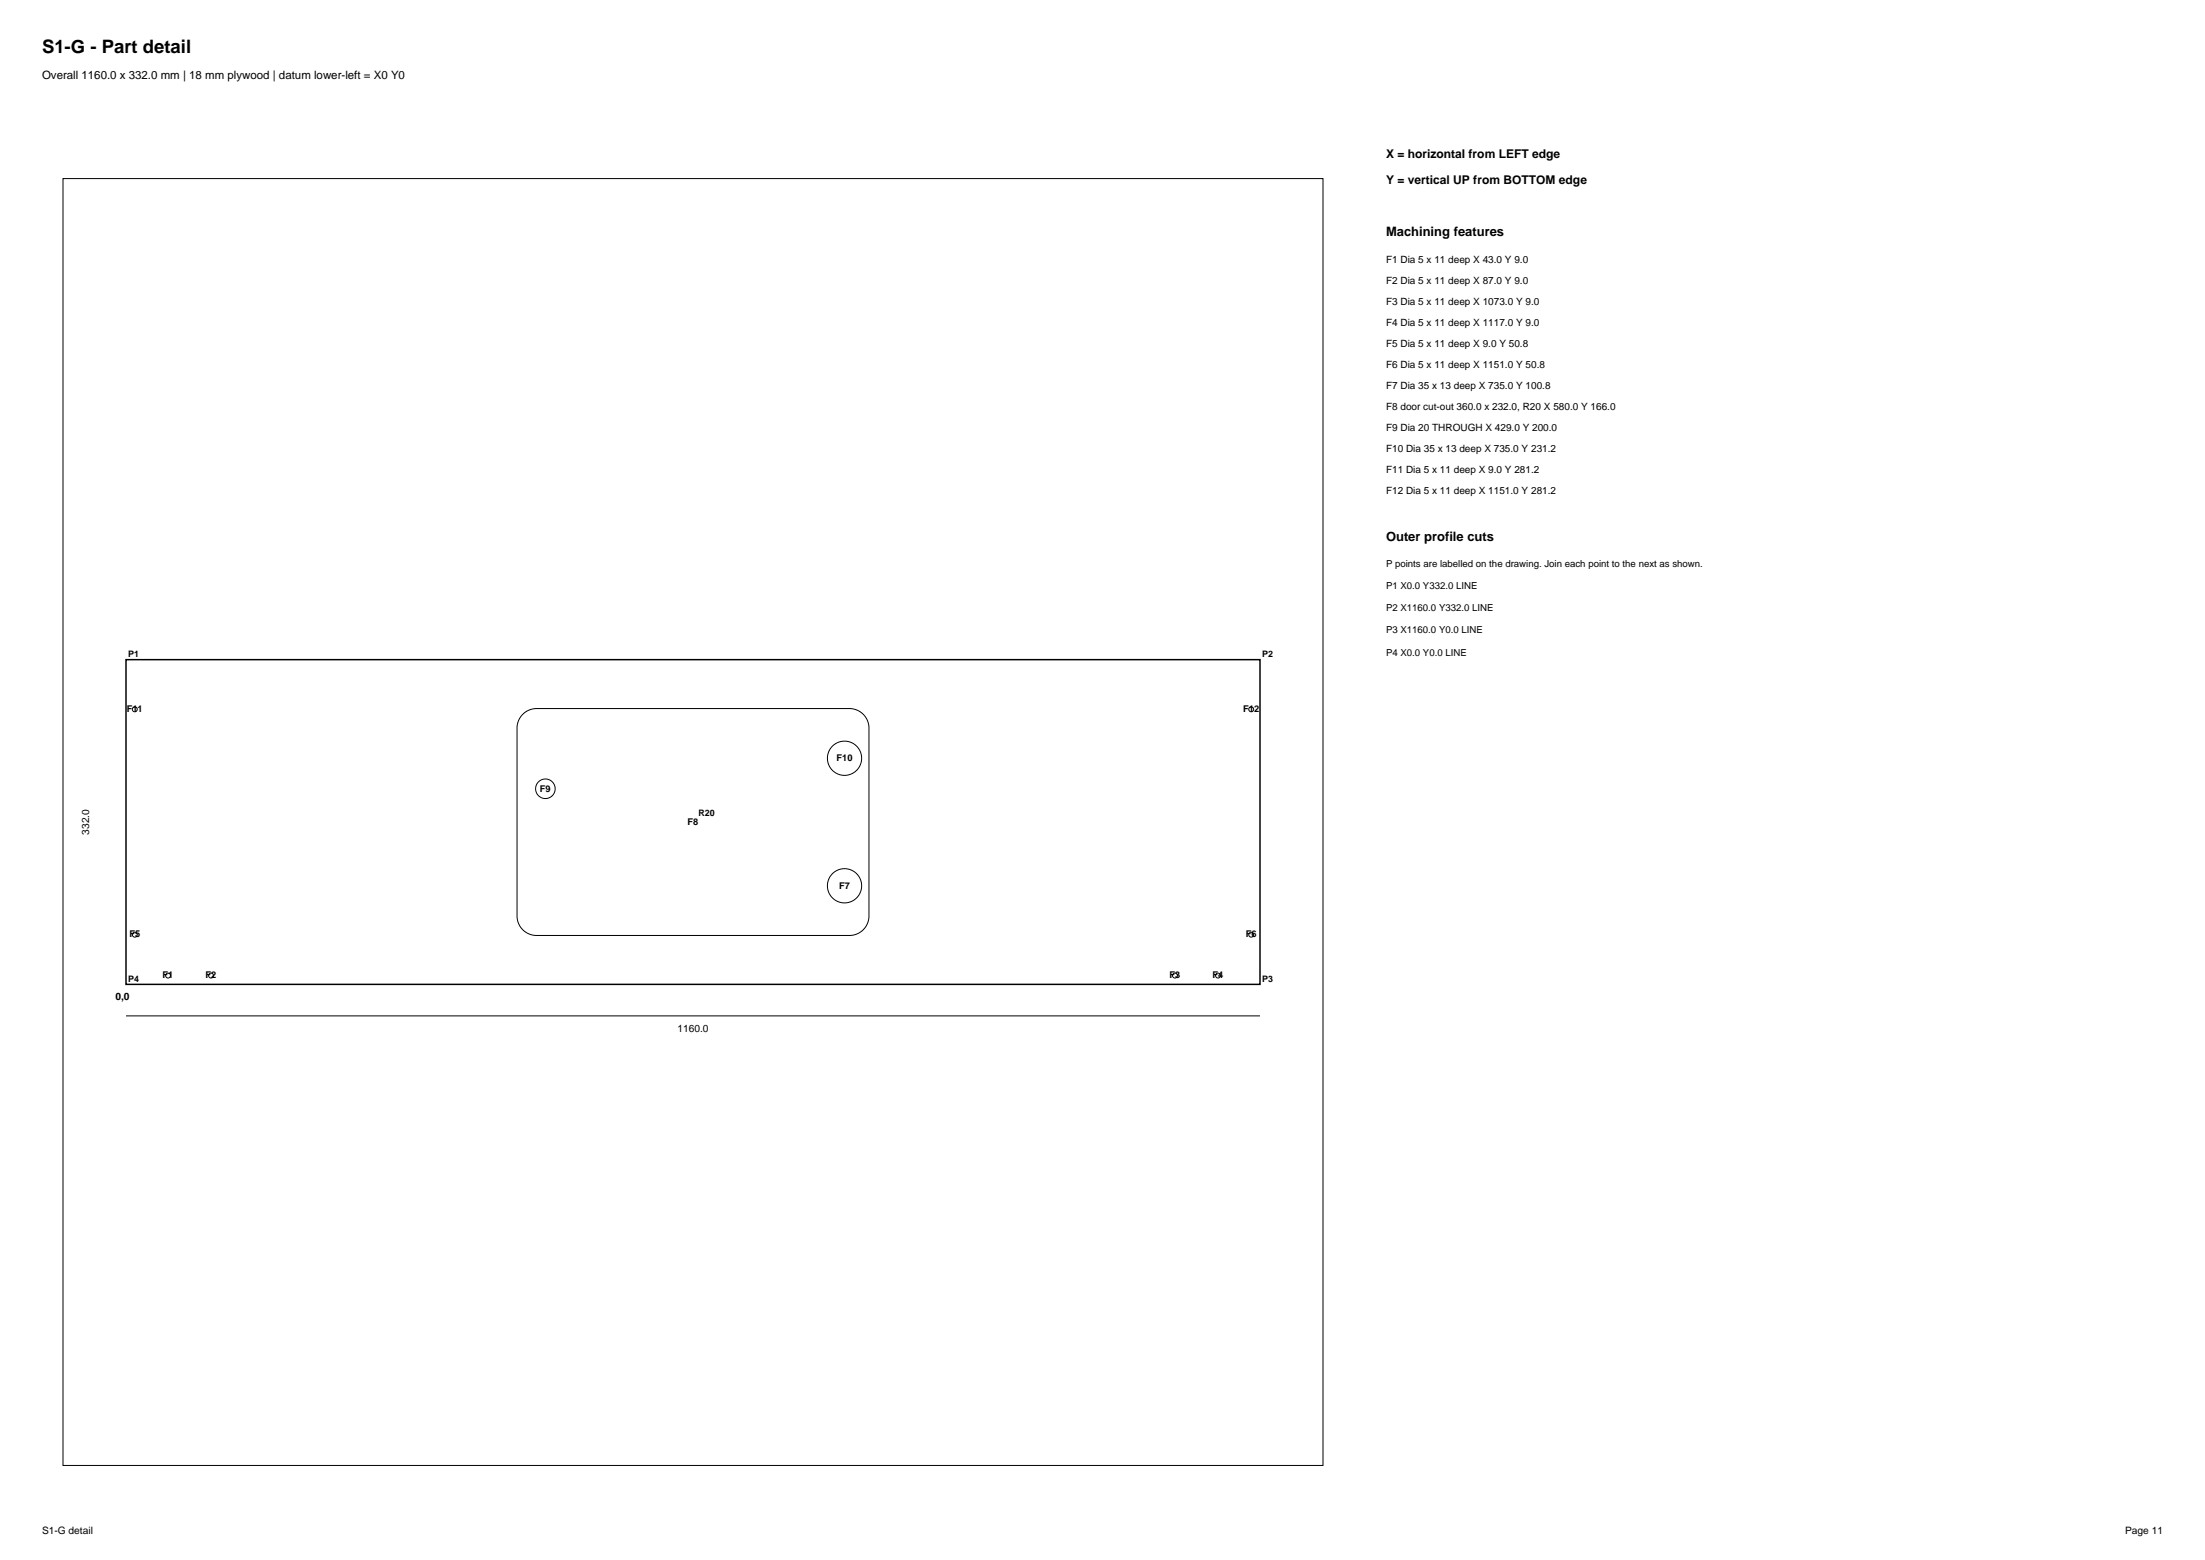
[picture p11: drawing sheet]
<svg xmlns="http://www.w3.org/2000/svg" width="420mm" height="297mm" viewBox="0 0 420 297" stroke-linecap="round" stroke-linejoin="round" font-family="sans-serif">
<defs><g id="words">
<text font-size="3.5" x="8" y="10">S1-G - Part detail</text>
<g font-size="2.5">
<text x="264" y="45">Machining features</text>
<text x="264" y="103">Outer profile cuts</text>
</g>
<g font-size="2.3">
<text x="264" y="30">X = horizontal from LEFT edge</text>
<text x="264" y="35">Y = vertical UP from BOTTOM edge</text>
</g>
<text font-size="2.2" x="8" y="15">Overall 1160.0 x 332.0 mm | 18 mm plywood | datum lower-left = X0 Y0</text>
<g font-size="1.9">
<text x="264" y="50">F1 Dia 5 x 11 deep X 43.0 Y 9.0</text>
<text x="264" y="54">F2 Dia 5 x 11 deep X 87.0 Y 9.0</text>
<text x="264" y="58">F3 Dia 5 x 11 deep X 1073.0 Y 9.0</text>
<text x="264" y="62">F4 Dia 5 x 11 deep X 1117.0 Y 9.0</text>
<text x="264" y="66">F5 Dia 5 x 11 deep X 9.0 Y 50.8</text>
<text x="264" y="70">F6 Dia 5 x 11 deep X 1151.0 Y 50.8</text>
<text x="264" y="74">F7 Dia 35 x 13 deep X 735.0 Y 100.8</text>
<text x="264" y="78">F8 door cut-out 360.0 x 232.0, R20 X 580.0 Y 166.0</text>
<text x="264" y="82">F9 Dia 20 THROUGH X 429.0 Y 200.0</text>
<text x="264" y="86">F10 Dia 35 x 13 deep X 735.0 Y 231.2</text>
<text x="264" y="90">F11 Dia 5 x 11 deep X 9.0 Y 281.2</text>
<text x="264" y="94">F12 Dia 5 x 11 deep X 1151.0 Y 281.2</text>
<text x="17" y="158.9" transform="rotate(-90 17 158.9)">332.0</text>
<text x="22" y="190.4">0,0</text>
<text x="129" y="196.4">1160.0</text>
<text x="8" y="292">S1-G detail</text>
<text x="404.8" y="292">Page 11</text>
</g>
<g font-size="1.8">
<text x="264" y="108">P points are labelled on the drawing. Join each point to the next as shown.</text>
<text x="264" y="112.2">P1 X0.0 Y332.0 LINE</text>
<text x="264" y="116.4">P2 X1160.0 Y332.0 LINE</text>
<text x="264" y="120.6">P3 X1160.0 Y0.0 LINE</text>
<text x="264" y="124.8">P4 X0.0 Y0.0 LINE</text>
<text x="24.2" y="135.6">F11</text>
<text x="236.8" y="135.6">F12</text>
<text x="159.3" y="144.9">F10</text>
<text x="102.9" y="150.7">F9</text>
<text x="131" y="157">F8</text>
<text x="159.8" y="169.2">F7</text>
<text x="24.6" y="178.5">F5</text>
<text x="237.3" y="178.5">F6</text>
<text x="31" y="186.3">F1</text>
<text x="39.2" y="186.3">F2</text>
<text x="222.8" y="186.3">F3</text>
<text x="231" y="186.3">F4</text>
</g>
<g font-size="1.7">
<text x="24.4" y="125.2">P1</text>
<text x="240.4" y="125.2">P2</text>
<text x="133.1" y="155.4">R20</text>
<text x="24.4" y="187">P4</text>
<text x="240.4" y="187">P3</text>
</g>
</g></defs>
<g fill="none" stroke="#000" stroke-width=".19">
<path d="M12 34h240v245h-240zM99.6 136l1.1-.8 1.5-.3h59.6l1 .1 .9 .4 .8 .7 .5 .7 .4 .8 .1 .9v35.9l-.1 1-.4 .9-.6 .7-.7 .6-.9 .4-.9 .1h-59.7l-1-.1-.9-.4-.8-.7-.5-.7-.4-.8-.1-1v-35.9l.3-1.4zM24 193.4h216"/>
<circle cx="25.7" cy="135" r=".47"/>
<circle cx="238.3" cy="135" r=".47"/>
<circle cx="103.9" cy="150.2" r="1.86"/>
<circle cx="160.9" cy="144.4" r="3.3"/>
<circle cx="25.7" cy="178" r=".47"/>
<circle cx="160.9" cy="168.6" r="3.3"/>
<circle cx="238.3" cy="178" r=".47"/>
<circle cx="32" cy="185.7" r=".47"/>
<circle cx="40.2" cy="185.7" r=".47"/>
<circle cx="223.8" cy="185.7" r=".47"/>
<circle cx="232" cy="185.7" r=".47"/>
</g>
<path d="M24 125.6h216v61.8h-216z" fill="none" stroke="#000" stroke-width=".28"/>
<use href="#words"/>
</svg>
